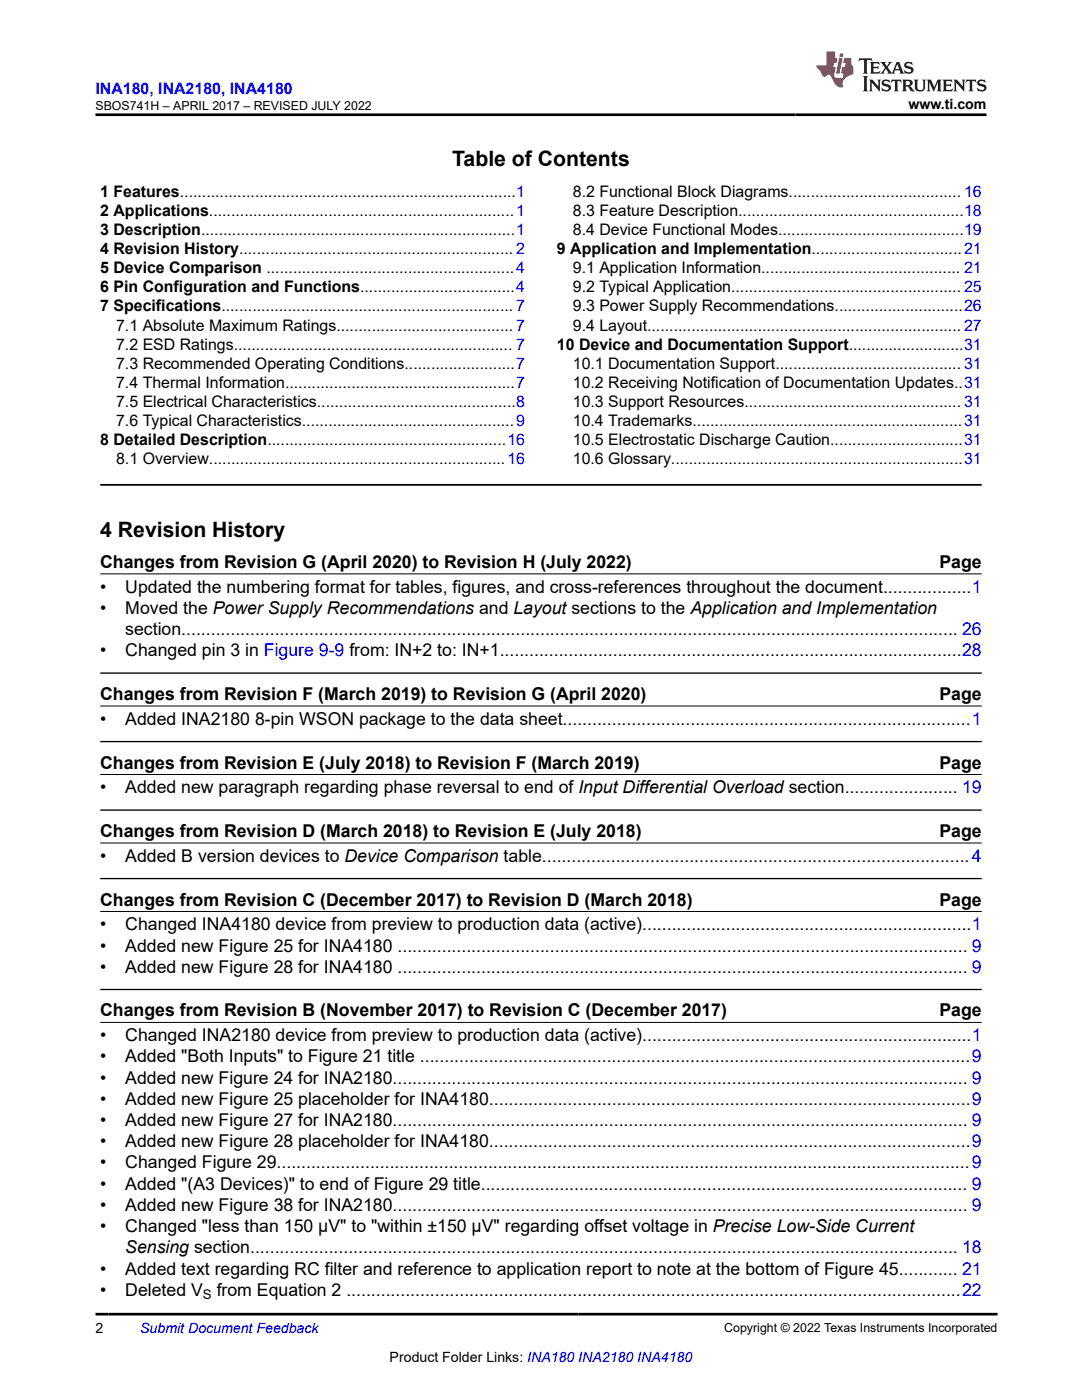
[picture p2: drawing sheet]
<svg xmlns="http://www.w3.org/2000/svg" width="216mm" height="279mm" viewBox="0 0 216 279" stroke-linecap="round" stroke-linejoin="round" font-family="sans-serif">
<defs><g id="words">
<g font-size="4.2">
<text x="90.2" y="33">Table of Contents</text>
<text x="20" y="107.2">4 Revision History</text>
</g>
<g font-size="3.5">
<text x="20" y="113.3">Changes from Revision G (April 2020) to Revision H (July 2022)</text>
<text x="187.5" y="113.3">Page</text>
<text x="20" y="118.3">•</text>
<text x="25" y="118.3">Updated the numbering format for tables, figures, and cross-references throughout the document..................1</text>
<text x="20" y="122.5">•</text>
<text x="25" y="122.5">Moved the Power Supply Recommendations and Layout sections to the Application and Implementation</text>
<text x="20" y="131">•</text>
<text x="25" y="126.7">section.............................................................................................................................................................. 26</text>
<text x="25" y="131">Changed pin 3 in Figure 9-9 from: IN+2 to: IN+1..............................................................................................28</text>
<text x="20" y="139.7">Changes from Revision F (March 2019) to Revision G (April 2020)</text>
<text x="187.5" y="139.7">Page</text>
<text x="20" y="144.6">•</text>
<text x="25" y="144.6">Added INA2180 8-pin WSON package to the data sheet...................................................................................1</text>
<text x="20" y="153.4">Changes from Revision E (July 2018) to Revision F (March 2019)</text>
<text x="187.5" y="153.4">Page</text>
<text x="20" y="158.3">•</text>
<text x="25" y="158.3">Added new paragraph regarding phase reversal to end of Input Differential Overload section....................... 19</text>
<text x="20" y="167.1">Changes from Revision D (March 2018) to Revision E (July 2018)</text>
<text x="187.5" y="167.1">Page</text>
<text x="20" y="172">•</text>
<text x="25" y="172">Added B version devices to Device Comparison table.......................................................................................4</text>
<text x="20" y="180.7">Changes from Revision C (December 2017) to Revision D (March 2018)</text>
<text x="20" y="185.7">•</text>
<text x="25" y="185.7">Changed INA4180 device from preview to production data (active)...................................................................1</text>
<text x="187.5" y="180.7">Page</text>
<text x="20" y="189.9">•</text>
<text x="25" y="189.9">Added new Figure 25 for INA4180 .................................................................................................................... 9</text>
<text x="20" y="194.1">•</text>
<text x="25" y="194.1">Added new Figure 28 for INA4180 .................................................................................................................... 9</text>
<text x="20" y="202.9">Changes from Revision B (November 2017) to Revision C (December 2017)</text>
<text x="187.5" y="202.9">Page</text>
<text x="20" y="207.8">•</text>
<text x="25" y="207.8">Changed INA2180 device from preview to production data (active)...................................................................1</text>
<text x="20" y="212">•</text>
<text x="25" y="212">Added &quot;Both Inputs&quot; to Figure 21 title ................................................................................................................9</text>
<text x="20" y="216.3">•</text>
<text x="20" y="220.5">•</text>
<text x="25" y="216.3">Added new Figure 24 for INA2180..................................................................................................................... 9</text>
<text x="25" y="220.5">Added new Figure 25 placeholder for INA4180..................................................................................................9</text>
<text x="20" y="224.7">•</text>
<text x="25" y="224.7">Added new Figure 27 for INA2180..................................................................................................................... 9</text>
<text x="20" y="229">•</text>
<text x="20" y="233.2">•</text>
<text x="25" y="229">Added new Figure 28 placeholder for INA4180..................................................................................................9</text>
<text x="25" y="233.2">Changed Figure 29.............................................................................................................................................9</text>
<text x="20" y="237.4">•</text>
<text x="25" y="237.4">Added &quot;(A3 Devices)&quot; to end of Figure 29 title................................................................................................... 9</text>
<text x="20" y="241.7">•</text>
<text x="20" y="245.9">•</text>
<text x="25" y="241.7">Added new Figure 38 for INA2180..................................................................................................................... 9</text>
<text x="25" y="245.9">Changed &quot;less than 150 µV&quot; to &quot;within ±150 µV&quot; regarding offset voltage in Precise Low-Side Current</text>
<text x="25" y="250.1">Sensing section................................................................................................................................................ 18</text>
<text x="20" y="254.4">•</text>
<text x="25" y="254.4">Added text regarding RC filter and reference to application report to note at the bottom of Figure 45............ 21</text>
<text x="20" y="258.6">•</text>
<text x="25" y="258.6">Deleted V</text>
<text x="43.2" y="258.6">from Equation 2 .............................................................................................................................22</text>
</g>
<text font-size="3.2" fill="#00f" x="19" y="18.7">INA180, INA2180, INA4180</text>
<g font-size="3.2">
<text x="20" y="39.3">1 Features............................................................................1</text>
<text x="114.3" y="39.3">8.2 Functional Block Diagrams....................................... 16</text>
<text x="20" y="43.1">2 Applications.....................................................................1</text>
<text x="20" y="46.9">3 Description.......................................................................1</text>
<text x="114.3" y="43.1">8.3 Feature Description...................................................18</text>
<text x="114.3" y="46.9">8.4 Device Functional Modes..........................................19</text>
<text x="20" y="50.7">4 Revision History.............................................................. 2</text>
<text x="111.1" y="50.7">9 Application and Implementation..................................21</text>
<text x="20" y="54.5">5 Device Comparison ........................................................4</text>
<text x="20" y="58.3">6 Pin Configuration and Functions...................................4</text>
<text x="114.3" y="54.5">9.1 Application Information............................................. 21</text>
<text x="114.3" y="58.3">9.2 Typical Application.................................................... 25</text>
<text x="20" y="62.2">7 Specifications.................................................................. 7</text>
<text x="23.2" y="66">7.1 Absolute Maximum Ratings........................................ 7</text>
<text x="114.3" y="62.2">9.3 Power Supply Recommendations.............................26</text>
<text x="114.3" y="66">9.4 Layout....................................................................... 27</text>
<text x="23.2" y="69.8">7.2 ESD Ratings............................................................... 7</text>
<text x="111.1" y="69.8">10 Device and Documentation Support..........................31</text>
<text x="23.2" y="73.6">7.3 Recommended Operating Conditions.........................7</text>
<text x="23.2" y="77.4">7.4 Thermal Information....................................................7</text>
<text x="114.3" y="73.6">10.1 Documentation Support.......................................... 31</text>
<text x="114.3" y="77.4">10.2 Receiving Notification of Documentation Updates..31</text>
<text x="23.2" y="81.2">7.5 Electrical Characteristics.............................................8</text>
<text x="114.3" y="81.2">10.3 Support Resources................................................. 31</text>
<text x="20" y="88.8">8 Detailed Description......................................................16</text>
<text x="23.2" y="85">7.6 Typical Characteristics................................................9</text>
<text x="114.3" y="85">10.4 Trademarks.............................................................31</text>
<text x="114.3" y="88.8">10.5 Electrostatic Discharge Caution..............................31</text>
<text x="23.2" y="92.6">8.1 Overview...................................................................16</text>
<text x="114.3" y="92.6">10.6 Glossary..................................................................31</text>
</g>
<g font-size="2.8">
<text x="181.3" y="21.8">www.ti.com</text>
<text x="19" y="266.1">2</text>
<text x="77.8" y="271.7">Product Folder Links: INA180 INA2180 INA4180</text>
</g>
<text font-size="2.8" fill="#00f" x="28" y="266.1">Submit Document Feedback</text>
<text font-size="2.6" x="40.5" y="259.3">S</text>
<g font-size="2.5">
<text x="19.1" y="21.9">SBOS741H – APRIL 2017 – REVISED JULY 2022</text>
<text x="144.5" y="265.8">Copyright © 2022 Texas Instruments Incorporated</text>
</g>
</g></defs>
<path d="M20 96.8h175.9" fill="none" stroke="#000" stroke-width=".35"/>
<path d="M20 114.5h175.9M20 140.9h175.9M20 154.6h175.9M20 168.2h175.9M20 181.9h175.9M20 204h175.9" fill="none" stroke="#000" stroke-width=".2"/>
<path d="M20 134.3h175.9M20 148h175.9M20 161.7h175.9M20 175.3h175.9M20 197.5h175.9" fill="none" stroke="#000" stroke-width=".26"/>
<path d="M171.5 11.6l-.2 .6 .5-.2h.6v.1v2.2l-.2 .4h1l-.2-.4v-2.2v-.1h.5l.5 .2-.1-.6zM173.6 12.4l.2 .3v1.6l-.2 .4h1.9l.1-.6a1.08 1.08 0 0 1-1.3 .2v-.7h.6l.4 .2v-.7l-.4 .2h-.6v-.5l.2-.2a1 1 0 0 1 1 .3l-.1-.5zM175.7 12.4l.9 1.1-1 1.2h.9l-.2-.2 .5-.8 .4 .8-.2 .2h1.6l-.2-.2 .2-.5h.9l.1 .5-.1 .2h.9l-.2-.4-.8-1.9h-.5l-.9 2.1-.9-1.1 .9-1h-.8l.2 .2-.4 .6-.4-.6 .2-.2zM179 12.8l.4 1h-.7zM180.7 12.5a.65 .65 0 0 0-.2 .7 .65 .65 0 0 0 .6 .5l.6 .1 .1 .3a.79 .79 0 0 1-.7 .4 .79 .79 0 0 1-.7-.5l.1 .7 .2-.1a.93 .93 0 0 0 1.1 0 .93 .93 0 0 0 .4-.9 1.46 1.46 0 0 0-1.2-.6l-.1-.3a1.09 1.09 0 0 1 1.2 .2l-.2-.6-.1 .1-.5-.2zM172.2 15.2l.2 .4v2.2l-.2 .4h1l-.2-.4v-2.2l.2-.4zM173.4 15.9l.2 .4v1.5l-.2 .4h.8l-.3-.4 .1-1.3 1.6 1.8v-2l.2-.4h-.7l.1 .2 .1 1.1-1.2-1.3zM176.2 16a.65 .65 0 0 0-.2 .8 .65 .65 0 0 0 .6 .4l.6 .2 .1 .2a.79 .79 0 0 1-.7 .4 .79 .79 0 0 1-.7-.5l.1 .7 .2-.1a.93 .93 0 0 0 1.1 .1 .93 .93 0 0 0 .4-1 1.46 1.46 0 0 0-1.2-.5l-.1-.4a1.09 1.09 0 0 1 1.2 .2l-.1-.6-.2 .1-.5-.1zM177.9 15.9l-.1 .6a.63 .63 0 0 1 .8-.3v1.6l-.3 .4h1l-.2-.4v-1.6a.66 .66 0 0 1 .8 .3l-.1-.6zM180 15.9l.2 .4v1.5l-.2 .4h1l-.2-.2-.1-.7h.5l.1 .2a.79 .79 0 0 0 1.2 .6l-1-.9a.61 .61 0 0 0 .6-.6 .61 .61 0 0 0-.5-.7zM180.8 16.2h.1a.47 .47 0 0 1 .5 .1 .47 .47 0 0 1 .1 .5l-.1 .1-.7 .1zM182.3 15.9l.2 .2a2.27 2.27 0 0 0 .4 2 1.04 1.04 0 0 0 1.7-.7v-1.3l.2-.2h-.8l.2 .4v1.1a.6 .6 0 0 1-.6 .6 .6 .6 0 0 1-.6-.6v-1.1l.3-.4zM184.9 15.9l.2 .4v1.5l-.2 .4h.8l-.3-.4v-1.4l.9 1.9 .9-1.9v1.4l-.3 .4h1l-.2-.4v-1.5l.2-.4h-.8l-.7 1.5-.6-1.5zM188.1 15.9l.2 .4v1.5l-.2 .4h1.9l.1-.6a1.09 1.09 0 0 1-1.3 .2v-.7h.6l.4 .2v-.6l-.4 .2h-.6v-.6l.2-.1a1.01 1.01 0 0 1 1 .3l-.1-.6zM190.2 15.9l.3 .4v1.5l-.3 .4h.8l-.2-.4v-1.3l1.6 1.8v-2l.2-.4h-.7l.2 .2v1.1l-1.2-1.3zM192.8 15.9l-.1 .6a.63 .63 0 0 1 .8-.3v1.6l-.3 .4h1l-.2-.4v-1.6a.66 .66 0 0 1 .8 .3l-.1-.6zM195.2 16a.65 .65 0 0 0-.2 .8 .65 .65 0 0 0 .6 .4l.6 .2 .2 .2a.79 .79 0 0 1-.7 .4 .79 .79 0 0 1-.7-.5l.1 .7 .2-.1a.93 .93 0 0 0 1 .1 .93 .93 0 0 0 .5-1 1.46 1.46 0 0 0-1.3-.5v-.4a1.09 1.09 0 0 1 1.2 .2l-.2-.6-.2 .1-.5-.1z" fill="#231f20"/>
<path d="M164.9 10.3v2.7h-2l.1 .4 .8 1a.95 .95 0 0 0 1 .9 .59 .59 0 0 1 .5-.4 .59 .59 0 0 1 .5 .3l.4 .8a1.59 1.59 0 0 0 2.1 1.4 1.61 1.61 0 0 1 1-2.3l1-.3-.1-1.5a1.59 1.59 0 0 1-.3-1.7h-1.5l-.2 .9h.6l-.2 .9h-.5l-.2 .9v.3l.4 .1-.1 .9h-.7a.73 .73 0 0 1-1-.7l.3-1.5h-.5l.1-.9h.5l.2-.9h-.5v-1.3zM167.4 11.6l-.6 3.1h.7l.6-3.1zM167.6 10.7l-.1 .6h.7l.1-.6z" fill="#ed1c24"/>
<path d="M19 22.9h177.8M19 262.3h180" fill="none" stroke="#000" stroke-width=".53"/>
<use href="#words"/>
</svg>
